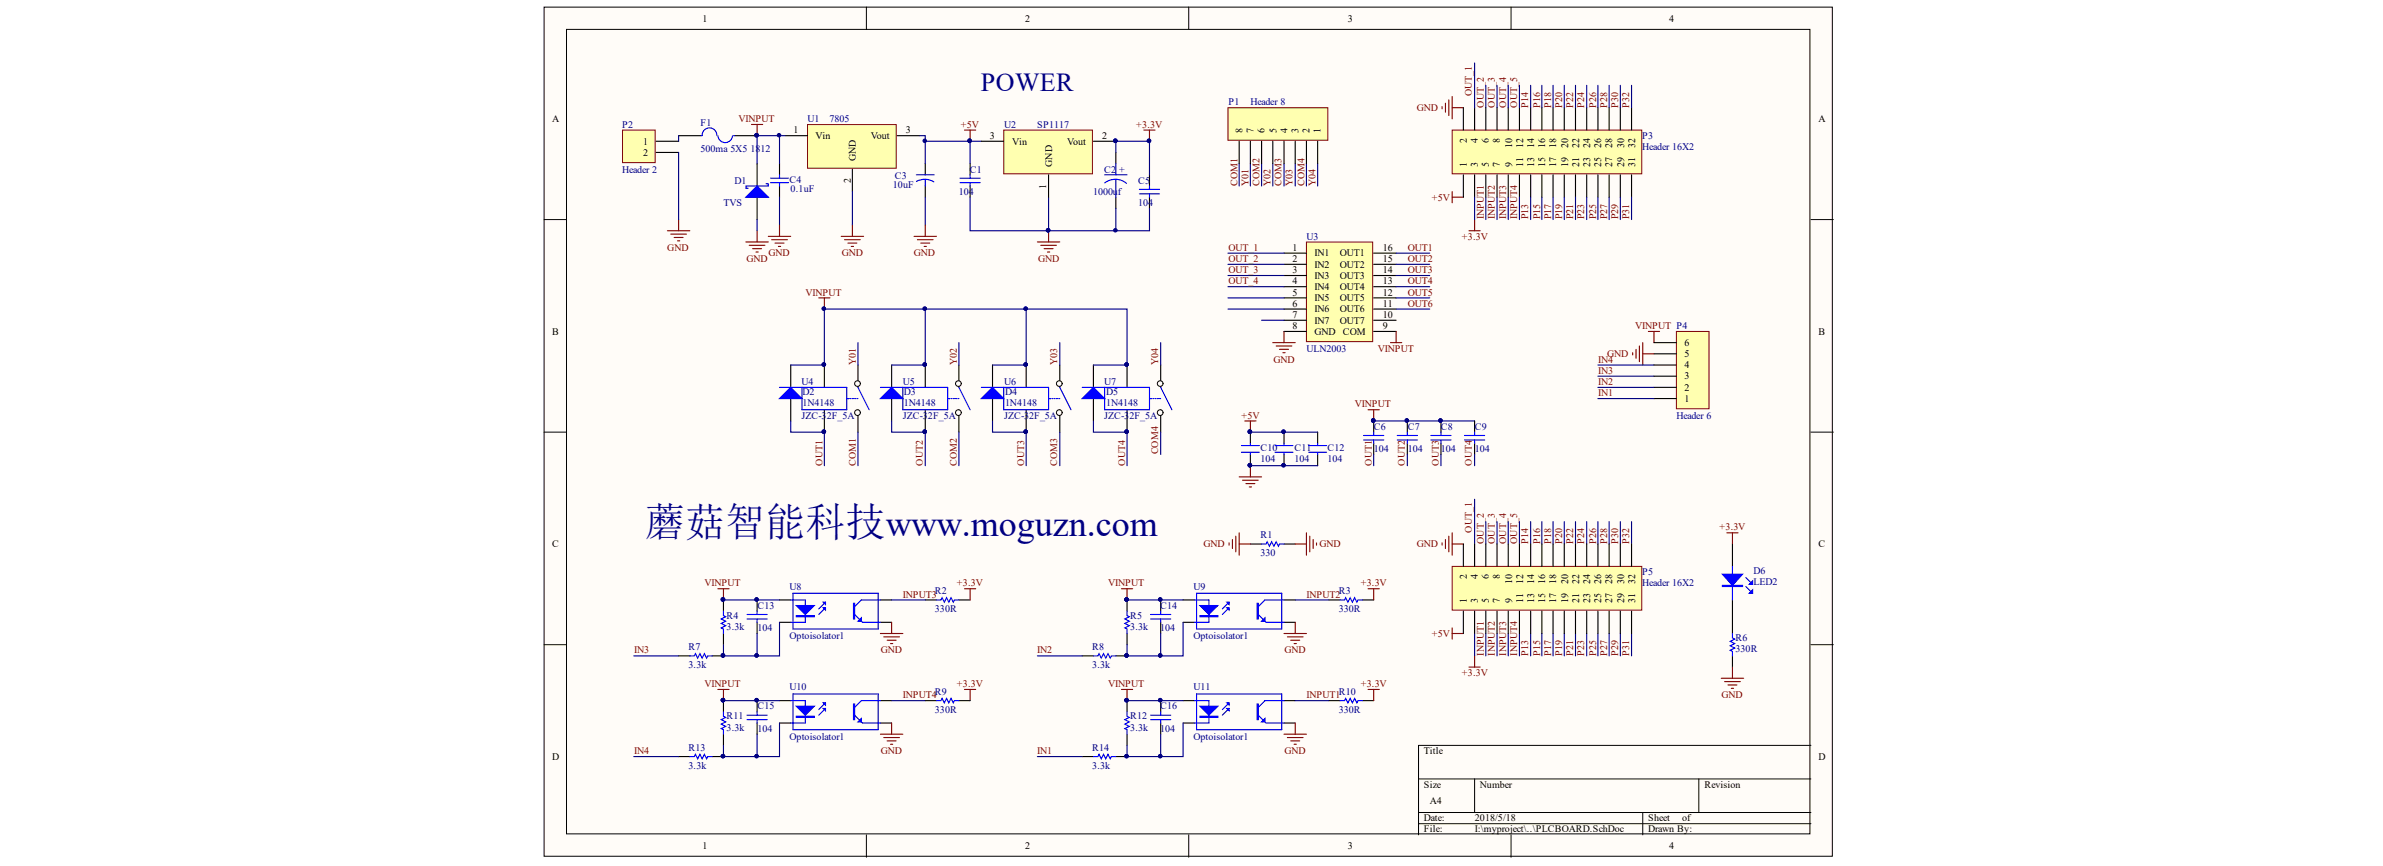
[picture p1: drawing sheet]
<svg xmlns="http://www.w3.org/2000/svg" width="297mm" height="108mm" viewBox="0 0 297 108" stroke-linecap="round" stroke-linejoin="round" font-family="sans-serif">
<defs><g id="words">
<text font-size="5" fill="#000080" x="80.4" y="66.8">蘑菇智能科技www.moguzn.com</text>
<text font-size="3.2" fill="#000080" x="122.3" y="11.4">POWER</text>
<g font-size="1.2">
<text x="87.6" y="2.7">1</text>
<text x="127.8" y="2.7">2</text>
<text x="168" y="2.7">3</text>
<text x="208.1" y="2.7">4</text>
<text x="68.8" y="15.2">A</text>
<text x="98.9" y="16.6">1</text>
<text x="101.7" y="17.3">Vin</text>
<text x="108.5" y="17.3">Vout</text>
<text x="112.9" y="16.6">3</text>
<text x="123.4" y="17.3">3</text>
<text x="137.4" y="17.3">2</text>
<text x="154.9" y="16.6" transform="rotate(-90 154.9 16.6)">8</text>
<text x="156.2" y="16.6" transform="rotate(-90 156.2 16.6)">7</text>
<text x="157.6" y="16.6" transform="rotate(-90 157.6 16.6)">6</text>
<text x="159.1" y="16.6" transform="rotate(-90 159.1 16.6)">5</text>
<text x="160.5" y="16.6" transform="rotate(-90 160.5 16.6)">4</text>
<text x="161.9" y="16.6" transform="rotate(-90 161.9 16.6)">3</text>
<text x="163.2" y="16.6" transform="rotate(-90 163.2 16.6)">2</text>
<text x="164.6" y="16.6" transform="rotate(-90 164.6 16.6)">1</text>
<text x="182.9" y="17.8" transform="rotate(-90 182.9 17.8)">2</text>
<text x="184.2" y="17.8" transform="rotate(-90 184.2 17.8)">4</text>
<text x="185.6" y="17.8" transform="rotate(-90 185.6 17.8)">6</text>
<text x="187" y="17.8" transform="rotate(-90 187 17.8)">8</text>
<text x="226.7" y="15.2">A</text>
<text x="80.2" y="18.1">1</text>
<text x="80.2" y="19.5">2</text>
<text x="106" y="22.8" transform="rotate(-90 106 22.8)">2</text>
<text x="106.7" y="20.1" transform="rotate(-90 106.7 20.1)">GND</text>
<text x="126.1" y="18.1">Vin</text>
<text x="130.4" y="23.6" transform="rotate(-90 130.4 23.6)">1</text>
<text x="131.1" y="20.8" transform="rotate(-90 131.1 20.8)">GND</text>
<text x="133" y="18.1">Vout</text>
<text x="182.9" y="20.8" transform="rotate(-90 182.9 20.8)">1</text>
<text x="184.2" y="20.8" transform="rotate(-90 184.2 20.8)">3</text>
<text x="185.6" y="20.8" transform="rotate(-90 185.6 20.8)">5</text>
<text x="187" y="20.8" transform="rotate(-90 187 20.8)">7</text>
<text x="188.5" y="20.8" transform="rotate(-90 188.5 20.8)">9</text>
<text x="188.5" y="18.5" transform="rotate(-90 188.5 18.5)">10</text>
<text x="189.8" y="20.8" transform="rotate(-90 189.8 20.8)">11</text>
<text x="189.8" y="18.5" transform="rotate(-90 189.8 18.5)">12</text>
<text x="191.2" y="20.8" transform="rotate(-90 191.2 20.8)">13</text>
<text x="191.2" y="18.5" transform="rotate(-90 191.2 18.5)">14</text>
<text x="192.6" y="20.8" transform="rotate(-90 192.6 20.8)">15</text>
<text x="192.6" y="18.5" transform="rotate(-90 192.6 18.5)">16</text>
<text x="194" y="20.8" transform="rotate(-90 194 20.8)">17</text>
<text x="194" y="18.5" transform="rotate(-90 194 18.5)">18</text>
<text x="195.5" y="20.8" transform="rotate(-90 195.5 20.8)">19</text>
<text x="195.5" y="18.5" transform="rotate(-90 195.5 18.5)">20</text>
<text x="196.8" y="20.8" transform="rotate(-90 196.8 20.8)">21</text>
<text x="196.8" y="18.5" transform="rotate(-90 196.8 18.5)">22</text>
<text x="198.2" y="20.8" transform="rotate(-90 198.2 20.8)">23</text>
<text x="198.2" y="18.5" transform="rotate(-90 198.2 18.5)">24</text>
<text x="199.6" y="20.8" transform="rotate(-90 199.6 20.8)">25</text>
<text x="199.6" y="18.5" transform="rotate(-90 199.6 18.5)">26</text>
<text x="201" y="20.8" transform="rotate(-90 201 20.8)">27</text>
<text x="201" y="18.5" transform="rotate(-90 201 18.5)">28</text>
<text x="202.5" y="20.8" transform="rotate(-90 202.5 20.8)">29</text>
<text x="202.5" y="18.5" transform="rotate(-90 202.5 18.5)">30</text>
<text x="203.8" y="20.8" transform="rotate(-90 203.8 20.8)">31</text>
<text x="203.8" y="18.5" transform="rotate(-90 203.8 18.5)">32</text>
<text x="161.1" y="31.3">1</text>
<text x="161.1" y="32.7">2</text>
<text x="161.1" y="34">3</text>
<text x="161.1" y="35.4">4</text>
<text x="163.9" y="31.9">IN1</text>
<text x="163.9" y="33.4">IN2</text>
<text x="163.9" y="34.8">IN3</text>
<text x="167" y="34.8">OUT3</text>
<text x="167" y="33.4">OUT2</text>
<text x="167" y="31.9">OUT1</text>
<text x="172.4" y="35.4">13</text>
<text x="172.4" y="34">14</text>
<text x="172.4" y="32.7">15</text>
<text x="172.4" y="31.3">16</text>
<text x="68.8" y="41.8">B</text>
<text x="161.1" y="36.9">5</text>
<text x="161.1" y="38.3">6</text>
<text x="161.1" y="39.7">7</text>
<text x="161.1" y="41">8</text>
<text x="163.9" y="36.2">IN4</text>
<text x="163.9" y="37.5">IN5</text>
<text x="163.9" y="38.9">IN6</text>
<text x="163.9" y="40.4">IN7</text>
<text x="163.9" y="41.8">GND COM</text>
<text x="167" y="40.4">OUT7</text>
<text x="167" y="38.9">OUT6</text>
<text x="167" y="37.5">OUT5</text>
<text x="167" y="36.2">OUT4</text>
<text x="172.4" y="41">9</text>
<text x="172.4" y="39.7">10</text>
<text x="172.4" y="38.3">11</text>
<text x="172.4" y="36.9">12</text>
<text x="226.7" y="41.8">B</text>
<text x="210" y="47.3">3</text>
<text x="210" y="45.9">4</text>
<text x="210" y="44.5">5</text>
<text x="210" y="43.1">6</text>
<text x="210" y="50.1">1</text>
<text x="210" y="48.8">2</text>
<text x="68.8" y="68.2">C</text>
<text x="226.7" y="68.2">C</text>
<text x="182.9" y="75.2" transform="rotate(-90 182.9 75.2)">1</text>
<text x="182.9" y="72.2" transform="rotate(-90 182.9 72.2)">2</text>
<text x="184.2" y="75.2" transform="rotate(-90 184.2 75.2)">3</text>
<text x="184.2" y="72.2" transform="rotate(-90 184.2 72.2)">4</text>
<text x="185.6" y="75.2" transform="rotate(-90 185.6 75.2)">5</text>
<text x="185.6" y="72.2" transform="rotate(-90 185.6 72.2)">6</text>
<text x="187" y="75.2" transform="rotate(-90 187 75.2)">7</text>
<text x="187" y="72.2" transform="rotate(-90 187 72.2)">8</text>
<text x="188.5" y="75.2" transform="rotate(-90 188.5 75.2)">9</text>
<text x="188.5" y="72.8" transform="rotate(-90 188.5 72.8)">10</text>
<text x="189.8" y="75.2" transform="rotate(-90 189.8 75.2)">11</text>
<text x="189.8" y="72.8" transform="rotate(-90 189.8 72.8)">12</text>
<text x="191.2" y="75.2" transform="rotate(-90 191.2 75.2)">13</text>
<text x="191.2" y="72.8" transform="rotate(-90 191.2 72.8)">14</text>
<text x="192.6" y="75.2" transform="rotate(-90 192.6 75.2)">15</text>
<text x="192.6" y="72.8" transform="rotate(-90 192.6 72.8)">16</text>
<text x="194" y="75.2" transform="rotate(-90 194 75.2)">17</text>
<text x="194" y="72.8" transform="rotate(-90 194 72.8)">18</text>
<text x="195.5" y="75.2" transform="rotate(-90 195.5 75.2)">19</text>
<text x="195.5" y="72.8" transform="rotate(-90 195.5 72.8)">20</text>
<text x="196.8" y="75.2" transform="rotate(-90 196.8 75.2)">21</text>
<text x="196.8" y="72.8" transform="rotate(-90 196.8 72.8)">22</text>
<text x="198.2" y="75.2" transform="rotate(-90 198.2 75.2)">23</text>
<text x="198.2" y="72.8" transform="rotate(-90 198.2 72.8)">24</text>
<text x="199.6" y="75.2" transform="rotate(-90 199.6 75.2)">25</text>
<text x="199.6" y="72.8" transform="rotate(-90 199.6 72.8)">26</text>
<text x="201" y="75.2" transform="rotate(-90 201 75.2)">27</text>
<text x="201" y="72.8" transform="rotate(-90 201 72.8)">28</text>
<text x="202.5" y="75.2" transform="rotate(-90 202.5 75.2)">29</text>
<text x="202.5" y="72.8" transform="rotate(-90 202.5 72.8)">30</text>
<text x="203.8" y="75.2" transform="rotate(-90 203.8 75.2)">31</text>
<text x="203.8" y="72.8" transform="rotate(-90 203.8 72.8)">32</text>
<text x="68.8" y="94.8">D</text>
<text x="177.5" y="94">Title</text>
<text x="226.7" y="94.8">D</text>
<text x="177.5" y="98.3">Size</text>
<text x="178.2" y="100.3">A4</text>
<text x="184.5" y="98.3">Number</text>
<text x="212.5" y="98.3">Revision</text>
<text x="87.6" y="105.9">1</text>
<text x="127.8" y="105.9">2</text>
<text x="168" y="105.9">3</text>
<text x="177.5" y="102.4">Date:</text>
<text x="177.5" y="103.7">File:</text>
<text x="183.9" y="102.4">2018/5/18</text>
<text x="183.9" y="103.7">I:\myproject\..\PLCBOARD.SchDoc</text>
<text x="205.5" y="102.4">Sheet</text>
<text x="205.5" y="103.7">Drawn By:</text>
<text x="208.1" y="105.9">4</text>
<text x="209.7" y="102.4">of</text>
</g>
<g font-size="1.2" fill="#800000">
<text x="183.5" y="12" transform="rotate(-90 183.5 12)">OUT_1</text>
<text x="92.1" y="15.2">VINPUT</text>
<text x="119.8" y="16">+5V</text>
<text x="141.6" y="16">+3.3V</text>
<text x="176.6" y="13.8">GND</text>
<text x="185" y="13.5" transform="rotate(-90 185 13.5)">OUT_2</text>
<text x="186.3" y="13.5" transform="rotate(-90 186.3 13.5)">OUT_3</text>
<text x="187.7" y="13.5" transform="rotate(-90 187.7 13.5)">OUT_4</text>
<text x="189.1" y="13.5" transform="rotate(-90 189.1 13.5)">OUT_5</text>
<text x="190.5" y="13.5" transform="rotate(-90 190.5 13.5)">P14</text>
<text x="192" y="13.5" transform="rotate(-90 192 13.5)">P16</text>
<text x="193.3" y="13.5" transform="rotate(-90 193.3 13.5)">P18</text>
<text x="194.7" y="13.5" transform="rotate(-90 194.7 13.5)">P20</text>
<text x="196.1" y="13.5" transform="rotate(-90 196.1 13.5)">P22</text>
<text x="197.5" y="13.5" transform="rotate(-90 197.5 13.5)">P24</text>
<text x="199" y="13.5" transform="rotate(-90 199 13.5)">P26</text>
<text x="200.3" y="13.5" transform="rotate(-90 200.3 13.5)">P28</text>
<text x="201.7" y="13.5" transform="rotate(-90 201.7 13.5)">P30</text>
<text x="203.1" y="13.5" transform="rotate(-90 203.1 13.5)">P32</text>
<text x="154.2" y="23.2" transform="rotate(-90 154.2 23.2)">COM1</text>
<text x="155.6" y="23.2" transform="rotate(-90 155.6 23.2)">Y01</text>
<text x="157" y="23.2" transform="rotate(-90 157 23.2)">COM2</text>
<text x="158.4" y="23.2" transform="rotate(-90 158.4 23.2)">Y02</text>
<text x="159.7" y="23.2" transform="rotate(-90 159.7 23.2)">COM3</text>
<text x="161.1" y="23.2" transform="rotate(-90 161.1 23.2)">Y03</text>
<text x="162.6" y="23.2" transform="rotate(-90 162.6 23.2)">COM4</text>
<text x="164" y="23.2" transform="rotate(-90 164 23.2)">Y04</text>
<text x="178.5" y="25.1">+5V</text>
<text x="182.2" y="29.9">+3.3V</text>
<text x="185" y="27.3" transform="rotate(-90 185 27.3)">INPUT1</text>
<text x="186.3" y="27.3" transform="rotate(-90 186.3 27.3)">INPUT2</text>
<text x="187.7" y="27.3" transform="rotate(-90 187.7 27.3)">INPUT3</text>
<text x="189.1" y="27.3" transform="rotate(-90 189.1 27.3)">INPUT4</text>
<text x="190.5" y="27.3" transform="rotate(-90 190.5 27.3)">P13</text>
<text x="192" y="27.3" transform="rotate(-90 192 27.3)">P15</text>
<text x="193.3" y="27.3" transform="rotate(-90 193.3 27.3)">P17</text>
<text x="194.7" y="27.3" transform="rotate(-90 194.7 27.3)">P19</text>
<text x="196.1" y="27.3" transform="rotate(-90 196.1 27.3)">P21</text>
<text x="197.5" y="27.3" transform="rotate(-90 197.5 27.3)">P23</text>
<text x="199" y="27.3" transform="rotate(-90 199 27.3)">P25</text>
<text x="200.3" y="27.3" transform="rotate(-90 200.3 27.3)">P27</text>
<text x="201.7" y="27.3" transform="rotate(-90 201.7 27.3)">P29</text>
<text x="203.1" y="27.3" transform="rotate(-90 203.1 27.3)">P31</text>
<text x="83.2" y="31.3">GND</text>
<text x="93" y="32.7">GND</text>
<text x="95.8" y="31.9">GND</text>
<text x="104.9" y="31.9">GND</text>
<text x="113.9" y="31.9">GND</text>
<text x="129.4" y="32.7">GND</text>
<text x="153.1" y="31.3">OUT_1</text>
<text x="153.1" y="32.7">OUT_2</text>
<text x="153.1" y="34">OUT_3</text>
<text x="153.1" y="35.4">OUT_4</text>
<text x="175.5" y="31.3">OUT1</text>
<text x="175.5" y="32.7">OUT2</text>
<text x="175.5" y="34">OUT3</text>
<text x="175.5" y="35.4">OUT4</text>
<text x="100.4" y="36.9">VINPUT</text>
<text x="175.5" y="36.9">OUT5</text>
<text x="175.5" y="38.3">OUT6</text>
<text x="203.8" y="41">VINPUT P4</text>
<text x="106.7" y="45.5" transform="rotate(-90 106.7 45.5)">Y01</text>
<text x="119.3" y="45.5" transform="rotate(-90 119.3 45.5)">Y02</text>
<text x="131.8" y="45.5" transform="rotate(-90 131.8 45.5)">Y03</text>
<text x="144.4" y="45.5" transform="rotate(-90 144.4 45.5)">Y04</text>
<text x="158.7" y="45.3">GND</text>
<text x="171.7" y="43.9">VINPUT</text>
<text x="199.2" y="46.6">IN3</text>
<text x="199.2" y="45.3">IN4</text>
<text x="200.3" y="44.5">GND</text>
<text x="154.7" y="52.2">+5V</text>
<text x="168.9" y="50.8">VINPUT</text>
<text x="199.2" y="49.4">IN1</text>
<text x="199.2" y="48">IN2</text>
<text x="102.5" y="58.1" transform="rotate(-90 102.5 58.1)">OUT1</text>
<text x="106.7" y="58.1" transform="rotate(-90 106.7 58.1)">COM1</text>
<text x="115" y="58.1" transform="rotate(-90 115 58.1)">OUT2</text>
<text x="119.3" y="58.1" transform="rotate(-90 119.3 58.1)">COM2</text>
<text x="127.6" y="58.1" transform="rotate(-90 127.6 58.1)">OUT3</text>
<text x="131.8" y="58.1" transform="rotate(-90 131.8 58.1)">COM3</text>
<text x="140.3" y="58.1" transform="rotate(-90 140.3 58.1)">OUT4</text>
<text x="144.4" y="56.6" transform="rotate(-90 144.4 56.6)">COM4</text>
<text x="171" y="58.1" transform="rotate(-90 171 58.1)">OUT1</text>
<text x="175.1" y="58.1" transform="rotate(-90 175.1 58.1)">OUT2</text>
<text x="179.4" y="58.1" transform="rotate(-90 179.4 58.1)">OUT3</text>
<text x="183.5" y="58.1" transform="rotate(-90 183.5 58.1)">OUT4</text>
<text x="150" y="68.2">GND</text>
<text x="164.5" y="68.2">GND</text>
<text x="176.6" y="68.2">GND</text>
<text x="183.5" y="66.5" transform="rotate(-90 183.5 66.5)">OUT_1</text>
<text x="185" y="67.8" transform="rotate(-90 185 67.8)">OUT_2</text>
<text x="186.3" y="67.8" transform="rotate(-90 186.3 67.8)">OUT_3</text>
<text x="187.7" y="67.8" transform="rotate(-90 187.7 67.8)">OUT_4</text>
<text x="189.1" y="67.8" transform="rotate(-90 189.1 67.8)">OUT_5</text>
<text x="190.5" y="67.8" transform="rotate(-90 190.5 67.8)">P14</text>
<text x="192" y="67.8" transform="rotate(-90 192 67.8)">P16</text>
<text x="193.3" y="67.8" transform="rotate(-90 193.3 67.8)">P18</text>
<text x="194.7" y="67.8" transform="rotate(-90 194.7 67.8)">P20</text>
<text x="196.1" y="67.8" transform="rotate(-90 196.1 67.8)">P22</text>
<text x="197.5" y="67.8" transform="rotate(-90 197.5 67.8)">P24</text>
<text x="199" y="67.8" transform="rotate(-90 199 67.8)">P26</text>
<text x="200.3" y="67.8" transform="rotate(-90 200.3 67.8)">P28</text>
<text x="201.7" y="67.8" transform="rotate(-90 201.7 67.8)">P30</text>
<text x="203.1" y="67.8" transform="rotate(-90 203.1 67.8)">P32</text>
<text x="214.3" y="66.1">+3.3V</text>
<text x="87.8" y="73.1">VINPUT</text>
<text x="112.5" y="74.6">INPUT3</text>
<text x="119.3" y="73.1">+3.3V</text>
<text x="138.1" y="73.1">VINPUT</text>
<text x="162.9" y="74.6">INPUT2</text>
<text x="169.6" y="73.1">+3.3V</text>
<text x="79.1" y="81.4">IN3</text>
<text x="109.8" y="81.4">GND</text>
<text x="129.3" y="81.4">IN2</text>
<text x="160.1" y="81.4">GND</text>
<text x="178.5" y="79.4">+5V</text>
<text x="185" y="81.8" transform="rotate(-90 185 81.8)">INPUT1</text>
<text x="186.3" y="81.8" transform="rotate(-90 186.3 81.8)">INPUT2</text>
<text x="187.7" y="81.8" transform="rotate(-90 187.7 81.8)">INPUT3</text>
<text x="189.1" y="81.8" transform="rotate(-90 189.1 81.8)">INPUT4</text>
<text x="190.5" y="81.8" transform="rotate(-90 190.5 81.8)">P13</text>
<text x="192" y="81.8" transform="rotate(-90 192 81.8)">P15</text>
<text x="193.3" y="81.8" transform="rotate(-90 193.3 81.8)">P17</text>
<text x="194.7" y="81.8" transform="rotate(-90 194.7 81.8)">P19</text>
<text x="196.1" y="81.8" transform="rotate(-90 196.1 81.8)">P21</text>
<text x="197.5" y="81.8" transform="rotate(-90 197.5 81.8)">P23</text>
<text x="199" y="81.8" transform="rotate(-90 199 81.8)">P25</text>
<text x="200.3" y="81.8" transform="rotate(-90 200.3 81.8)">P27</text>
<text x="201.7" y="81.8" transform="rotate(-90 201.7 81.8)">P29</text>
<text x="203.1" y="81.8" transform="rotate(-90 203.1 81.8)">P31</text>
<text x="87.8" y="85.7">VINPUT</text>
<text x="112.5" y="87">INPUT4</text>
<text x="119.3" y="85.7">+3.3V</text>
<text x="138.1" y="85.7">VINPUT</text>
<text x="162.9" y="87">INPUT1</text>
<text x="169.6" y="85.7">+3.3V</text>
<text x="182.2" y="84.3">+3.3V</text>
<text x="214.6" y="87">GND</text>
<text x="79.1" y="94">IN4</text>
<text x="109.8" y="94">GND</text>
<text x="129.3" y="94">IN1</text>
<text x="160.1" y="94">GND</text>
</g>
<g font-size="1.2" fill="#000080">
<text x="77.6" y="16">P2</text>
<text x="87.3" y="15.7">F1</text>
<text x="100.7" y="15.2">U1</text>
<text x="103.4" y="15.2">7805</text>
<text x="125.1" y="16">U2</text>
<text x="129.3" y="16">SP1117</text>
<text x="153.1" y="13.1">P1</text>
<text x="155.9" y="13.1">Header 8</text>
<text x="204.7" y="17.3">P3</text>
<text x="77.6" y="21.6">Header 2</text>
<text x="87.3" y="19">500ma 5X5 1812</text>
<text x="91.6" y="22.9">D1</text>
<text x="98.4" y="22.8">C4</text>
<text x="98.5" y="23.9">0.1uF</text>
<text x="111.3" y="23.4">10uF</text>
<text x="111.5" y="22.3">C3</text>
<text x="120.9" y="21.6">C1</text>
<text x="137.6" y="21.6">C2 +</text>
<text x="141.9" y="22.9">C5</text>
<text x="204.7" y="18.7">Header 16X2</text>
<text x="90.2" y="25.7">TVS</text>
<text x="119.5" y="24.3">104</text>
<text x="136.3" y="24.3">1000uf</text>
<text x="141.9" y="25.7">104</text>
<text x="162.9" y="29.9">U3</text>
<text x="162.9" y="43.9">ULN2003</text>
<text x="99.9" y="48">U4</text>
<text x="99.9" y="52.2">JZC-32F_5A</text>
<text x="100" y="49.3">D2</text>
<text x="100" y="50.6">1N4148</text>
<text x="112.5" y="48">U5</text>
<text x="112.5" y="52.2">JZC-32F_5A</text>
<text x="112.7" y="49.3">D3</text>
<text x="112.7" y="50.6">1N4148</text>
<text x="125.1" y="48">U6</text>
<text x="125.1" y="52.2">JZC-32F_5A</text>
<text x="125.3" y="49.3">D4</text>
<text x="125.3" y="50.6">1N4148</text>
<text x="137.6" y="48">U7</text>
<text x="137.6" y="52.2">JZC-32F_5A</text>
<text x="137.9" y="49.3">D5</text>
<text x="137.9" y="50.6">1N4148</text>
<text x="171.2" y="53.6">C6</text>
<text x="175.5" y="53.6">C7</text>
<text x="179.6" y="53.6">C8</text>
<text x="183.9" y="53.6">C9</text>
<text x="209" y="52.2">Header 6</text>
<text x="157.1" y="57.6">104</text>
<text x="157.1" y="56.2">C10</text>
<text x="161.4" y="57.6">104</text>
<text x="161.4" y="56.2">C11</text>
<text x="165.5" y="57.6">104</text>
<text x="165.5" y="56.2">C12</text>
<text x="171.2" y="56.4">104</text>
<text x="175.5" y="56.4">104</text>
<text x="179.6" y="56.4">104</text>
<text x="183.9" y="56.4">104</text>
<text x="157.1" y="69.3">330</text>
<text x="157.1" y="67.1">R1</text>
<text x="204.7" y="71.7">P5</text>
<text x="218.6" y="71.6">D6</text>
<text x="90.6" y="77.2">R4</text>
<text x="94.4" y="75.9">C13</text>
<text x="98.4" y="73.6">U8</text>
<text x="116.5" y="76.3">330R</text>
<text x="116.5" y="74.1">R2</text>
<text x="140.9" y="77.2">R5</text>
<text x="144.6" y="75.9">C14</text>
<text x="148.8" y="73.6">U9</text>
<text x="166.9" y="76.3">330R</text>
<text x="166.9" y="74.1">R3</text>
<text x="204.7" y="73.1">Header 16X2</text>
<text x="218.6" y="72.9">LED2</text>
<text x="85.8" y="83.3">3.3k</text>
<text x="85.8" y="81.1">R7</text>
<text x="90.6" y="78.6">3.3k</text>
<text x="94.4" y="78.7">104</text>
<text x="98.4" y="79.7">Optoisolator1</text>
<text x="136.1" y="83.3">3.3k</text>
<text x="136.1" y="81.1">R8</text>
<text x="140.9" y="78.6">3.3k</text>
<text x="144.6" y="78.7">104</text>
<text x="148.8" y="79.7">Optoisolator1</text>
<text x="216.3" y="81.3">330R</text>
<text x="216.3" y="79.9">R6</text>
<text x="90.6" y="89.7">R11</text>
<text x="94.4" y="88.4">C15</text>
<text x="98.4" y="86">U10</text>
<text x="116.5" y="88.9">330R</text>
<text x="116.5" y="86.7">R9</text>
<text x="140.9" y="89.7">R12</text>
<text x="144.6" y="88.4">C16</text>
<text x="148.8" y="86">U11</text>
<text x="166.9" y="88.9">330R</text>
<text x="166.9" y="86.7">R10</text>
<text x="85.8" y="95.9">3.3k</text>
<text x="85.8" y="93.6">R13</text>
<text x="90.6" y="91.2">3.3k</text>
<text x="94.4" y="91.3">104</text>
<text x="98.4" y="92.3">Optoisolator1</text>
<text x="136.1" y="95.9">3.3k</text>
<text x="136.1" y="93.6">R14</text>
<text x="140.9" y="91.2">3.3k</text>
<text x="144.6" y="91.3">104</text>
<text x="148.8" y="92.3">Optoisolator1</text>
</g>
</g></defs>
<g fill="#fffcf8" stroke="#000" stroke-width=".12">
<path d="M67.8 .9h160.6v105.8h-160.6z"/>
<path d="M70.6 3.7h155v100.2h-155z"/>
</g>
<g fill="none" stroke="#000" stroke-width=".12">
<path d="M108 .9v2.8M148.2 .9v2.8M188.3 .9v2.8M67.8 27.4h2.8M225.7 27.4h2.8M67.8 53.9h2.8M225.7 53.9h2.8M67.8 80.4h2.8M176.8 97.1h48.9M183.8 97.1v4.2M211.8 97.1v4.2M225.7 80.4h2.8"/>
<path d="M225.7 92.9h-48.9v11.2M108 104.1v2.8M148.2 104.1v2.8M176.8 101.3h48.9M176.8 102.7h48.9M188.3 104.1v2.8M204.8 101.3v2.8"/>
</g>
<path d="M142.6 16.2h1.4M143.3 16.2v1.4M129.3 30.2h2.8M129.7 30.6h2M130.1 31h1.2M130.6 31.4h.2M130.7 28.8v1.4" fill="none" stroke="#800000" stroke-width=".14"/>
<g fill="#000080" stroke="#000080" stroke-width=".12">
<circle cx="130.6" cy="28.7" r=".22"/>
<circle cx="143.2" cy="17.6" r=".22"/>
<circle cx="139" cy="28.7" r=".22"/>
<circle cx="139" cy="17.6" r=".22"/>
<circle cx="94.3" cy="16.8" r=".22"/>
</g>
<path d="M84.6 16.9h2.8M91.6 16.9h2.8M139.1 19v1.4M139.1 24.6v1.4M143.3 21.8v1.4M143.3 24.6v1.4" fill="none" stroke="#000" stroke-width=".14"/>
<g fill="none" stroke="#00f" stroke-width=".14">
<path d="M87.4 16.9h.1M87.5 16.9a.92 .92 0 0 1 .9-1 .92 .92 0 0 1 1 1M89.5 16.9a.91 .91 0 0 0 .9 .9 .91 .91 0 0 0 .9-.9M91.4 16.9h.2M137.7 21.8h2.8M139.1 22.4a2.18 2.18 0 0 1 1.3 .5M139.1 22.4a2.18 2.18 0 0 0-1.4 .4M139.1 20.4v1.4M139.1 22.4v2.2M142 24.2h2.5M142 23.6h2.5M143.3 23.2v.4"/>
<path d="M143.3 24.2v.4"/>
</g>
<path d="M139.1 19v-1.4h4.2v4.2M130.7 24.6v4.2h12.6v-2.8M139.1 26v2.8" fill="none" stroke="#000080" stroke-width=".14"/>
<path d="M77.6 16.2h4.1v4.1h-4.1z" fill="#ffffb0" stroke="#800000" stroke-width=".12"/>
<path d="M81.8 17.6h2.8M81.8 19h2.8M120.9 20.4v1.4M120.9 23.2v1.4" fill="none" stroke="#000" stroke-width=".14"/>
<path d="M119.7 22.8h2.5M119.7 22.2h2.5M120.9 21.8v.4M120.9 22.8v.4" fill="none" stroke="#00f" stroke-width=".14"/>
<path d="M120.2 16.2h1.4M120.9 16.2v1.4M83.2 28.8h2.8M83.6 29.2h2M84 29.6h1.1M84.4 30h.3M84.6 27.4v1.4" fill="none" stroke="#800000" stroke-width=".14"/>
<path d="M122.3 17.6h-1.4v2.8M120.9 24.6v4.2h9.8" fill="none" stroke="#000080" stroke-width=".14"/>
<g fill="#000080" stroke="#000080" stroke-width=".12">
<circle cx="120.9" cy="17.6" r=".22"/>
<circle cx="130.6" cy="28.7" r=".22"/>
</g>
<path d="M162.8 30.2h8.3v12.4h-8.3z" fill="#ffffb0" stroke="#800000" stroke-width=".12"/>
<g fill="none" stroke="#000" stroke-width=".14">
<path d="M160.1 31.6h2.7M160.1 32.9h2.7M160.1 34.3h2.7M160.1 35.7h2.7M160.1 37.1h2.7M160.1 38.5h2.7M160.1 39.9h2.7M171.2 31.6h2.8M171.2 32.9h2.8M171.2 34.3h2.8M171.2 35.7h2.8M171.2 37.1h2.8"/>
<path d="M171.2 38.5h2.8M171.2 39.9h2.8M160.1 41.3h2.7M171.2 41.3h2.8"/>
</g>
<g fill="none" stroke="#000080" stroke-width=".14">
<path d="M153.1 35.7h7M153.1 38.5h7M154.5 20.4v2.8M155.9 20.4v2.8M157.3 39.9h2.8M157.3 20.4v2.8M158.7 20.4v2.8M160.1 20.4v2.8M161.4 20.4v2.8M162.8 20.4v2.8M164.2 20.4v2.8M174 31.6h4.2"/>
<path d="M174 32.9h4.2M174 34.3h4.2M174 35.7h4.2M174 37.1h4.2M174 38.5h4.2"/>
</g>
<path d="M153.1 13.4h12.4v4.1h-12.4z" fill="#ffffb0" stroke="#800000" stroke-width=".12"/>
<g fill="none" stroke="#000" stroke-width=".14">
<path d="M154.5 17.6v2.8M155.9 17.6v2.8M157.3 17.6v2.8M158.7 17.6v2.8M160.1 17.6v2.8M161.4 17.6v2.8M162.8 17.6v2.8M164.2 17.6v2.8M97.2 20.4v1.4M97.2 23.2v1.4M115.3 20.4v1.4M115.3 23.2v1.4"/>
<path d="M90.2 74.8v1.4M90.2 79v1.4M94.4 74.8v1.4M94.4 77.6v1.4M97.2 74.8h1.4M97.2 77.6h1.4M109.7 74.8h1.4M109.7 77.6h1.4M115.3 74.8h1.4M119.5 74.8h1.4"/>
</g>
<g fill="none" stroke="#800000" stroke-width=".14">
<path d="M179.8 13.3v.3M180.2 12.9v1.1M180.6 12.4v2M181 12v2.8M181 13.4h1.4M181 23.9v1.4M181 24.6h1.4M158.7 42.7h2.7M159.1 43.1h1.9M159.5 43.5h1.1M159.9 44h.3M160.1 41.3v1.4"/>
<path d="M109.7 79h2.8M110.2 79.4h1.9M110.6 79.8h1.1M111.1 77.6v1.4M111 80.2h.3"/>
</g>
<path d="M185.2 10.6v2.8M186.6 10.6v2.8M153.1 37.1h7M185.2 24.6v2.8M186.6 24.6v2.8" fill="none" stroke="#000080" stroke-width=".14"/>
<g fill="none" stroke="#00f" stroke-width=".14">
<path d="M96 22.2h2.3M96 22.8h2.3M97.2 21.8v.4M97.2 22.8v.4M114.2 21.8h2.3M115.3 22.4h.6l.5 .3M115.3 22.4h-.5l-.6 .2M115.3 22.4v.8M90.2 76.2v.5l.3 .2-.6 .3 .6 .2-.6 .3 .6 .3-.6 .3 .3 .1v.6M93.1 77.2h2.5M93.1 76.6h2.5M94.4 76.2v.4"/>
<path d="M94.4 77.2v.4M98.6 74.8h1.8v2.8h-1.8M98.8 73.9h10.7v4.5h-10.7zM102.9 75.8l-.8 .8M102.9 75.1l-.8 .8M106.5 76.6l1 1h2.2M109.7 74.8h-2.3l-.9 .8M116.7 74.8h.6l.1-.3 .3 .6 .3-.6 .3 .6 .2-.6 .3 .6 .2-.3h.5"/>
</g>
<g fill="#00f" stroke="#00f" stroke-width=".14">
<path d="M99.3 75.5h2.2l-1.1 1.1z"/>
<path d="M102.6 75.1h.3v.2z"/>
<path d="M102.6 75.8h.3v.2z"/>
<path d="M106.9 77.4l.5-.4v.4z"/>
<path d="M99.3 76.7h2.2v.2h-2.2z" fill-rule="evenodd"/>
<path d="M106.4 75.2h.1v2h-.1z" fill-rule="evenodd"/>
</g>
<g fill="#000080" stroke="#000080" stroke-width=".12">
<circle cx="94.3" cy="74.7" r=".22"/>
<circle cx="90.1" cy="74.7" r=".22"/>
</g>
<path d="M100.7 15.5h11v5.5h-11z" fill="#ffffb0" stroke="#800000" stroke-width=".12"/>
<g fill="none" stroke="#000" stroke-width=".14">
<path d="M97.9 16.9h2.8M111.8 16.9h2.8M94.4 20.4v2.8M94.4 24.6v2.8M106.2 21.1v2.8M144.7 45.5v2.8M155.9 53.9v1.4M155.9 56.7v1.4M160.1 53.9v1.4M160.1 56.7v1.4M164.2 53.9v1.4M164.2 56.7v1.4"/>
<path d="M171.2 52.5v1.4M171.2 55.3v1.4M175.4 52.5v1.4M175.4 55.3v1.4M179.6 52.5v1.4M179.6 55.3v1.4M155.9 67.8h1.4M160.1 67.8h1.3M84.6 81.8h1.4M84.6 94.3h1.4M88.8 81.8h1.4M88.8 94.3h1.4"/>
<path d="M90.2 87.3v1.4M90.2 91.5v1.4M97.2 87.3h1.4M97.2 90.1h1.4M109.7 87.3h1.4M109.7 90.1h1.4"/>
</g>
<g fill="none" stroke="#000080" stroke-width=".14">
<path d="M84.6 16.9v.7M84.6 19v8.4M97.2 16.9v3.5M97.9 16.9h-3.5v3.5M114.6 16.9h.7v3.5M115.3 17.6h5.6M94.4 27.4v1.4M97.2 24.6v3.5M106.2 23.9v4.2M115.3 24.6v3.5M153.1 31.6h7M153.1 32.9h7"/>
<path d="M153.1 34.3h7M155.9 58.1h8.3M155.9 53.9h8.3M171.2 52.5h12.6M171.2 56.7v1.4M175.4 56.7v1.4M179.6 56.7v1.4M199.2 45.5h7M199.2 46.9h7M90.2 74.8h7M94.4 79v2.8h-4.2v-1.4M97.2 77.6v4.2h-2.8"/>
<path d="M111.1 74.8h4.2M79 81.8h5.6M79 94.3h5.6M90.2 87.3h7M94.4 91.5v2.8h-4.2v-1.4M97.2 90.1v4.2h-2.8M111.1 87.3h4.2"/>
</g>
<g fill="none" stroke="#800000" stroke-width=".14">
<path d="M93.7 15.5h1.4M94.4 15.5v1.4M93 30.2h2.8M93.4 30.6h1.9M93.8 31h1.1M94.2 31.4h.3M94.4 28.8v1.4M95.8 29.5h2.8M96.2 29.9h1.9M96.6 30.3h1.1M97 30.7h.3M97.2 28.1v1.4"/>
<path d="M104.9 29.5h2.7M105.3 29.9h1.9M105.7 30.3h1.1M106.1 30.7h.3M106.2 28.1v1.4M113.9 29.5h2.8M114.4 29.9h1.9M114.8 30.3h1.1M115.2 30.7h.3M115.3 28.1v1.4M154.5 59.4h2.8M154.9 59.9h1.9"/>
<path d="M155.2 52.5h1.4M155.9 52.5v1.4M155.9 58.1v1.3M170.5 51.1h1.4M171.2 51.1v1.4M173.3 42.7h1.4M174 41.3v1.4M203.5 44v.2M203.9 43.5v1.2M204.3 43.1v2M204.8 42.7v2.8M204.8 44.1h1.4"/>
<path d="M205.5 41.3h1.4M206.2 41.3v1.4M89.5 73.4h1.4M90.2 73.4v1.4M120.2 73.4h1.4M120.9 73.4v1.4M153.2 67.7v.3M153.6 67.3v1.1M154 66.8v2M154.5 66.4v2.8M154.5 67.8h1.4M155.3 60.3h1.1"/>
<path d="M155.7 60.7h.3M161.4 67.8h1.4M162.8 66.4v2.8M163.3 66.8v2M163.7 67.3v1.1M164.1 67.7v.3M89.5 85.9h1.4M90.2 85.9v1.4M109.7 91.5h2.8M110.2 91.9h1.9M110.6 92.4h1.1M111 92.8h.3"/>
<path d="M111.1 90.1v1.4M120.2 85.9h1.4M120.9 85.9v1.4"/>
</g>
<g fill="#000080" stroke="#000080" stroke-width=".12">
<circle cx="120.9" cy="17.6" r=".22"/>
<circle cx="115.3" cy="17.6" r=".22"/>
<circle cx="94.3" cy="16.8" r=".22"/>
<circle cx="90.1" cy="74.7" r=".22"/>
<circle cx="90.1" cy="81.7" r=".22"/>
<circle cx="94.3" cy="81.7" r=".22"/>
<circle cx="90.1" cy="87.3" r=".22"/>
<circle cx="90.1" cy="94.2" r=".21"/>
<circle cx="94.3" cy="94.2" r=".21"/>
<circle cx="97.1" cy="16.8" r=".22"/>
<circle cx="155.8" cy="58" r=".22"/>
<circle cx="155.8" cy="53.8" r=".22"/>
<circle cx="160" cy="58" r=".22"/>
<circle cx="160" cy="53.8" r=".22"/>
<circle cx="171.2" cy="52.4" r=".22"/>
<circle cx="175.4" cy="52.4" r=".22"/>
<circle cx="179.5" cy="52.4" r=".22"/>
</g>
<g fill="none" stroke="#00f" stroke-width=".14">
<path d="M95.5 22.9h.3v.3h-2.8v.3h.3M154.7 55.5h2.3M154.7 56.4h2.3M155.9 55.3v.2M155.9 56.4v.3M158.9 55.5h2.3M158.9 56.4h2.3M160.1 55.3v.2M160.1 56.4v.3M163.1 55.5h2.3M163.1 56.4h2.3M164.2 55.3v.2"/>
<path d="M164.2 56.4v.3M170 54.8h2.5M170 54.3h2.5M171.2 53.9v.4M171.2 54.8v.5M174.2 54.8h2.5M174.2 54.3h2.5M175.4 53.9v.4M175.4 54.8v.5M178.4 54.8h2.5M178.4 54.3h2.5M179.6 53.9v.4"/>
<path d="M179.6 54.8v.5M157.3 67.8h.5l.2-.3 .2 .6 .3-.6 .3 .6 .3-.6 .3 .6 .1-.3h.6M86 81.8h.5l.2-.3 .3 .5 .2-.5 .3 .5 .3-.5 .3 .5 .1-.2h.6M86 94.3h.5l.2-.3 .3 .6 .2-.6 .3 .6 .3-.6 .3 .6 .1-.3h.6M90.2 88.7v.6l.3 .1-.6 .3 .6 .3-.6 .3 .6 .2-.6 .3 .3 .2v.5M98.6 87.3h1.8v2.8h-1.8M98.8 86.5h10.7v4.5h-10.7zM102.9 88.3l-.8 .8M102.9 87.6l-.8 .9M106.5 89.1l1 1h2.2M109.7 87.3h-2.3l-.9 .9"/>
</g>
<g fill="#00f" stroke="#00f" stroke-width=".14">
<path d="M99.3 88h2.2l-1.1 1.1z"/>
<path d="M102.6 87.6h.3v.3z"/>
<path d="M102.6 88.3h.3v.3z"/>
<path d="M106.9 90l.5-.4v.4z"/>
<path d="M93 24.6l1.4-1.4 1.4 1.4z"/>
<path d="M99.3 89.3h2.2v.1h-2.2z" fill-rule="evenodd"/>
<path d="M106.4 87.8h.1v1.9h-.1z" fill-rule="evenodd"/>
</g>
<circle cx="144.6" cy="47.8" r=".35" fill="#fffcf8" stroke="#000" stroke-width=".12"/>
<path d="M144.7 51.1v2.8" fill="none" stroke="#000" stroke-width=".14"/>
<circle cx="144.6" cy="51.4" r=".36" fill="#fffcf8" stroke="#000" stroke-width=".12"/>
<path d="M136.3 45.5v2.8M136.3 49.7v2.8M140.5 45.5v2.8M140.5 51.1v2.8" fill="none" stroke="#000" stroke-width=".14"/>
<g fill="#000080" stroke="#000080" stroke-width=".12">
<circle cx="140.4" cy="45.4" r=".22"/>
<circle cx="140.4" cy="53.8" r=".22"/>
</g>
<path d="M134.9 48.3h8.4v2.8h-5.6v-2.8M143.3 49.7h.3M143.7 49.7h.1M144 49.7h.1M144.3 49.7h.1M144.5 49.7h.2M144.7 48.3l1.4 2.8" fill="none" stroke="#00f" stroke-width=".14"/>
<path d="M134.9 49.7l1.4-1.4 1.4 1.4z" fill="#00f" stroke="#00f" stroke-width=".14"/>
<path d="M136.3 52.5v1.4h4.2v4.2M144.7 42.7v2.8M144.7 53.9v2.8" fill="none" stroke="#000080" stroke-width=".14"/>
<path d="M125.1 16.2h11.1v5.5h-11.1z" fill="#ffffb0" stroke="#800000" stroke-width=".12"/>
<path d="M122.3 17.6h2.8M136.3 17.6h2.8M130.7 21.8v2.8" fill="none" stroke="#000" stroke-width=".14"/>
<circle cx="139" cy="17.6" r=".22" fill="#000080" stroke="#000080" stroke-width=".12"/>
<path d="M181 16.2h23.6v5.5h-23.6z" fill="#ffffb0" stroke="#800000" stroke-width=".12"/>
<g fill="none" stroke="#000" stroke-width=".14">
<path d="M182.4 13.4v2.8M183.8 13.4v2.8M185.2 13.4v2.8M186.6 13.4v2.8M188 13.4v2.8M189.4 13.4v2.8M190.8 13.4v2.8M192.2 13.4v2.8M193.6 13.4v2.8M195 13.4v2.8M196.4 13.4v2.8M197.8 13.4v2.8"/>
<path d="M199.2 13.4v2.8M200.6 13.4v2.8M202 13.4v2.8M203.4 13.4v2.8M182.4 21.8v2.8M183.8 21.8v2.8M185.2 21.8v2.8M186.6 21.8v2.8M188 21.8v2.8M189.4 21.8v2.8M190.8 21.8v2.8M192.2 21.8v2.8"/>
<path d="M193.6 21.8v2.8M195 21.8v2.8M196.4 21.8v2.8M197.8 21.8v2.8M199.2 21.8v2.8M200.6 21.8v2.8M202 21.8v2.8M203.4 21.8v2.8M106.9 45.5v2.8M215.9 77.6v1.4M215.9 81.8v1.4"/>
</g>
<path d="M215.9 79v.5l.3 .2-.5 .2 .5 .3-.5 .3 .5 .3-.5 .3 .2 .1v.6" fill="none" stroke="#00f" stroke-width=".14"/>
<path d="M183.1 28.8h1.4M183.8 27.4v1.4M215.2 66.4h1.4M215.9 66.4v1.4M214.6 84.5h2.7M215 85h1.9M215.4 85.4h1.1M215.8 85.8h.3M215.9 83.2v1.3" fill="none" stroke="#800000" stroke-width=".14"/>
<path d="M183.8 7.8v5.6M188 10.6v2.8M189.4 10.6v2.8M183.8 24.6v2.8" fill="none" stroke="#000080" stroke-width=".14"/>
<circle cx="106.9" cy="47.8" r=".35" fill="#fffcf8" stroke="#000" stroke-width=".12"/>
<path d="M106.9 51.1v2.8" fill="none" stroke="#000" stroke-width=".14"/>
<circle cx="106.9" cy="51.4" r=".36" fill="#fffcf8" stroke="#000" stroke-width=".12"/>
<path d="M102.8 45.5v2.8M102.8 51.1v2.8M119.5 45.5v2.8" fill="none" stroke="#000" stroke-width=".14"/>
<g fill="#000080" stroke="#000080" stroke-width=".12">
<circle cx="102.7" cy="45.4" r=".22"/>
<circle cx="102.7" cy="53.8" r=".22"/>
</g>
<path d="M100 48.3h5.6v2.8h-5.6zM105.6 49.7h.2M106 49.7h.1M106.2 49.7h.2M106.5 49.7h.2M106.8 49.7h.1M106.9 48.3l1.4 2.8" fill="none" stroke="#00f" stroke-width=".14"/>
<circle cx="119.5" cy="47.8" r=".35" fill="#fffcf8" stroke="#000" stroke-width=".12"/>
<path d="M119.5 51.1v2.8" fill="none" stroke="#000" stroke-width=".14"/>
<circle cx="119.5" cy="51.4" r=".36" fill="#fffcf8" stroke="#000" stroke-width=".12"/>
<path d="M98.6 45.5v2.8M98.6 49.7v2.8M111.1 45.5v2.8M111.1 49.7v2.8M115.3 45.5v2.8M115.3 51.1v2.8M132.1 45.5v2.8" fill="none" stroke="#000" stroke-width=".14"/>
<g fill="#000080" stroke="#000080" stroke-width=".12">
<circle cx="115.3" cy="45.4" r=".22"/>
<circle cx="115.3" cy="53.8" r=".22"/>
<circle cx="102.7" cy="53.8" r=".22"/>
<circle cx="102.7" cy="38.5" r=".21"/>
<circle cx="115.3" cy="38.5" r=".21"/>
<circle cx="102.7" cy="45.4" r=".22"/>
</g>
<path d="M97.2 48.3h2.8M109.7 48.3h8.4v2.8h-5.6v-2.8M118.1 49.7h.3M118.5 49.7h.2M118.8 49.7h.2M119.1 49.7h.1M119.4 49.7h.1M119.5 48.3l1.4 2.8" fill="none" stroke="#00f" stroke-width=".14"/>
<path d="M98.6 52.5v1.4h4.2v4.2M98.6 45.5h4.2v-7h12.5v7h-4.2M106.9 42.7v2.8M106.9 53.9v4.2M111.1 52.5v1.4h4.2v4.2M119.5 42.7v2.8M119.5 53.9v4.2" fill="none" stroke="#000080" stroke-width=".14"/>
<g fill="#00f" stroke="#00f" stroke-width=".14">
<path d="M97.2 49.7l1.4-1.4 1.4 1.4z"/>
<path d="M109.7 49.7l1.4-1.4 1.4 1.4z"/>
</g>
<path d="M102.1 37.1h1.4M102.8 37.1v1.4" fill="none" stroke="#800000" stroke-width=".14"/>
<circle cx="132" cy="47.8" r=".35" fill="#fffcf8" stroke="#000" stroke-width=".12"/>
<path d="M132.1 51.1v2.8" fill="none" stroke="#000" stroke-width=".14"/>
<circle cx="132" cy="51.4" r=".36" fill="#fffcf8" stroke="#000" stroke-width=".12"/>
<g fill="none" stroke="#000" stroke-width=".14">
<path d="M123.7 45.5v2.8M123.7 49.7v2.8M127.9 45.5v2.8M127.9 51.1v2.8M183.8 52.5v1.4M183.8 55.3v1.4M140.5 74.8v1.4M140.5 79v1.4M144.7 74.8v1.4M144.7 77.6v1.4M147.5 74.8h1.4M147.5 77.6h1.4"/>
<path d="M160.1 74.8h1.3M160.1 77.6h1.3M165.6 74.8h1.4M169.8 74.8h1.4M134.9 81.8h1.4M134.9 94.3h1.4M139.1 81.8h1.4M139.1 94.3h1.4M140.5 87.3v1.4M140.5 91.5v1.4M144.7 87.3v1.4M144.7 90.1v1.4"/>
<path d="M147.5 87.3h1.4M147.5 90.1h1.4M160.1 87.3h1.3M160.1 90.1h1.3M165.6 87.3h1.4M169.8 87.3h1.4"/>
</g>
<g fill="#000080" stroke="#000080" stroke-width=".12">
<circle cx="127.8" cy="45.4" r=".22"/>
<circle cx="127.8" cy="53.8" r=".22"/>
<circle cx="127.9" cy="38.5" r=".21"/>
<circle cx="115.3" cy="38.5" r=".21"/>
<circle cx="140.4" cy="45.4" r=".22"/>
<circle cx="144.6" cy="74.7" r=".22"/>
<circle cx="140.4" cy="74.7" r=".22"/>
<circle cx="140.4" cy="81.7" r=".22"/>
<circle cx="144.6" cy="81.7" r=".22"/>
<circle cx="144.6" cy="87.3" r=".22"/>
<circle cx="140.4" cy="87.3" r=".22"/>
<circle cx="140.4" cy="94.2" r=".21"/>
<circle cx="144.6" cy="94.2" r=".21"/>
</g>
<g fill="none" stroke="#00f" stroke-width=".14">
<path d="M122.3 48.3h8.4v2.8h-5.6v-2.8M130.7 49.7h.3M131.1 49.7h.2M131.4 49.7h.1M131.7 49.7h.1M132 49.7h.1M132.1 48.3l1.4 2.8M182.5 54.8h2.6M182.5 54.3h2.6M183.8 53.9v.4M183.8 54.8v.5M140.5 76.2v.5l.3 .2-.6 .3 .6 .2-.6 .3 .6 .3-.6 .3 .3 .1v.6"/>
<path d="M143.4 77.2h2.5M143.4 76.6h2.5M144.7 76.2v.4M144.7 77.2v.4M148.9 74.8h1.8v2.8h-1.8M149.2 73.9h10.6v4.5h-10.6zM153.2 75.8l-.8 .8M153.2 75.1l-.8 .8M156.8 76.6l1 1h2.3M160.1 74.8h-2.4l-.9 .8M167 74.8h.6l.1-.3 .3 .6 .3-.6 .3 .6 .3-.6 .2 .6 .2-.3h.5M136.3 81.8h.6l.1-.3 .3 .5 .3-.5 .2 .5 .3-.5 .3 .5 .1-.2h.6"/>
<path d="M136.3 94.3h.6l.1-.3 .3 .6 .3-.6 .2 .6 .3-.6 .3 .6 .1-.3h.6M140.5 88.7v.6l.3 .1-.6 .3 .6 .3-.6 .3 .6 .2-.6 .3 .3 .2v.5M143.4 89.7h2.5M143.4 89.1h2.5M144.7 88.7v.4M144.7 89.7v.4M148.9 87.3h1.8v2.8h-1.8M149.2 86.5h10.6v4.5h-10.6zM153.2 88.3l-.8 .8M153.2 87.6l-.8 .9M156.8 89.1l1 1h2.3M160.1 87.3h-2.4l-.9 .9"/>
<path d="M167 87.3h.6l.1-.2 .3 .5 .3-.5 .3 .5 .3-.5 .2 .5 .2-.3h.5"/>
</g>
<g fill="none" stroke="#000080" stroke-width=".14">
<path d="M115.3 38.5h12.6v7h-4.2M127.9 38.5h12.6v7h-4.2M188 24.6v2.8M189.4 24.6v2.8M123.7 52.5v1.4h4.2v4.2M132.1 42.7v2.8M132.1 53.9v4.2M183.8 56.7v1.4M140.5 74.8h7M144.7 79v2.8h-4.2v-1.4M147.5 77.6v4.2h-2.8M161.4 74.8h4.2"/>
<path d="M129.3 81.8h5.6M129.3 94.3h5.6M140.5 87.3h7M144.7 91.5v2.8h-4.2v-1.4M147.5 90.1v4.2h-2.8M161.4 87.3h4.2"/>
</g>
<g fill="#00f" stroke="#00f" stroke-width=".14">
<path d="M122.3 49.7l1.4-1.4 1.4 1.4z"/>
<path d="M149.6 75.5h2.2l-1.1 1.1z"/>
<path d="M152.9 75.1h.3v.2z"/>
<path d="M152.9 75.8h.3v.2z"/>
<path d="M157.3 77.4l.4-.4v.4z"/>
<path d="M149.6 88h2.2l-1.1 1.1z"/>
<path d="M152.9 87.6h.3v.3z"/>
<path d="M152.9 88.3h.3v.3z"/>
<path d="M157.3 90l.4-.4v.4z"/>
<path d="M149.6 76.7h2.2v.2h-2.2z" fill-rule="evenodd"/>
<path d="M156.7 75.2h.1v2h-.1z" fill-rule="evenodd"/>
<path d="M149.6 89.3h2.2v.1h-2.2z" fill-rule="evenodd"/>
<path d="M156.7 87.8h.1v1.9h-.1z" fill-rule="evenodd"/>
</g>
<g fill="none" stroke="#800000" stroke-width=".14">
<path d="M139.8 73.4h1.4M140.5 73.4v1.4M160.1 79h2.7M160.5 79.4h1.9M160.9 79.8h1.1M161.4 77.6v1.4M170.5 73.4h1.4M171.2 73.4v1.4M139.8 85.9h1.4M140.5 85.9v1.4M160.1 91.5h2.7M160.5 91.9h1.9"/>
<path d="M160.9 92.4h1.1M161.3 80.2h.3M161.3 92.8h.3M161.4 90.1v1.4M170.5 85.9h1.4M171.2 85.9v1.4"/>
</g>
<path d="M209 41.3h4v9.7h-4z" fill="#ffffb0" stroke="#800000" stroke-width=".12"/>
<path d="M206.2 49.7h2.8M206.2 48.3h2.8M206.2 46.9h2.8M206.2 45.5h2.8M206.2 44.1h2.8M206.2 42.7h2.8" fill="none" stroke="#000" stroke-width=".14"/>
<g fill="none" stroke="#000080" stroke-width=".14">
<path d="M190.8 10.6v2.8M192.2 10.6v2.8M193.6 10.6v2.8M195 10.6v2.8M196.4 10.6v2.8M197.8 10.6v2.8M199.2 10.6v2.8M200.6 10.6v2.8M202 10.6v2.8M203.4 10.6v2.8M190.8 24.6v2.8M192.2 24.6v2.8"/>
<path d="M193.6 24.6v2.8M195 24.6v2.8M196.4 24.6v2.8M197.8 24.6v2.8M199.2 24.6v2.8M200.6 24.6v2.8M202 24.6v2.8M203.4 24.6v2.8M199.2 48.3h7M199.2 49.7h7M183.8 62.2v5.6M183.8 79v2.8"/>
<path d="M185.2 65v2.8M185.2 79v2.8M186.6 65v2.8M186.6 79v2.8M188 65v2.8M188 79v2.8M189.4 65v2.8M189.4 79v2.8M190.8 65v2.8M190.8 79v2.8M192.2 65v2.8M192.2 79v2.8"/>
<path d="M193.6 65v2.8M193.6 79v2.8M195 65v2.8M195 79v2.8M196.4 65v2.8M196.4 79v2.8M197.8 65v2.8M197.8 79v2.8M199.2 65v2.8M199.2 79v2.8M200.6 65v2.8M200.6 79v2.8"/>
<path d="M202 65v2.8M202 79v2.8M203.4 65v2.8M203.4 79v2.8"/>
</g>
<path d="M179.8 67.7v.3M180.2 67.3v1.1M180.6 66.8v2M181 66.4v2.8M181 78.3v1.4M181 79h1.4M181 67.8h1.4M183.1 83.2h1.4M183.8 81.8v1.4" fill="none" stroke="#800000" stroke-width=".14"/>
<path d="M181 70.6h23.6v5.5h-23.6z" fill="#ffffb0" stroke="#800000" stroke-width=".12"/>
<g fill="none" stroke="#000" stroke-width=".14">
<path d="M182.4 67.8v2.8M182.4 76.2v2.8M183.8 67.8v2.8M183.8 76.2v2.8M185.2 67.8v2.8M185.2 76.2v2.8M186.6 67.8v2.8M186.6 76.2v2.8M188 67.8v2.8M188 76.2v2.8M189.4 67.8v2.8M189.4 76.2v2.8"/>
<path d="M190.8 67.8v2.8M190.8 76.2v2.8M192.2 67.8v2.8M192.2 76.2v2.8M193.6 67.8v2.8M193.6 76.2v2.8M195 67.8v2.8M195 76.2v2.8M196.4 67.8v2.8M196.4 76.2v2.8M197.8 67.8v2.8M197.8 76.2v2.8"/>
<path d="M199.2 67.8v2.8M199.2 76.2v2.8M200.6 67.8v2.8M200.6 76.2v2.8M202 67.8v2.8M202 76.2v2.8M203.4 67.8v2.8M203.4 76.2v2.8M215.9 67.8v2.8M215.9 74.8v2.8M94.4 87.3v1.4M94.4 90.1v1.4"/>
<path d="M115.3 87.3h1.4M119.5 87.3h1.4"/>
</g>
<circle cx="94.3" cy="87.3" r=".22" fill="#000080" stroke="#000080" stroke-width=".12"/>
<path d="M215.9 70.6v4.2M217.6 73.1l.6 .6M217.6 72l.6 .6M93.1 89.7h2.5M93.1 89.1h2.5M94.4 88.7v.4M94.4 89.7v.4M116.7 87.3h.6l.1-.2 .3 .5 .3-.5 .3 .5 .2-.5 .3 .5 .2-.3h.5" fill="none" stroke="#00f" stroke-width=".14"/>
<g fill="#00f" stroke="#00f" stroke-width=".14">
<path d="M214.7 71.6h2.5l-1.3 1.4z"/>
<path d="M218 73.9l.5-.4v.4z"/>
<path d="M218 72.8l.5-.4v.4z"/>
<path d="M214.7 73h2.5v.1h-2.5z" fill-rule="evenodd"/>
</g>
<use href="#words"/>
</svg>
